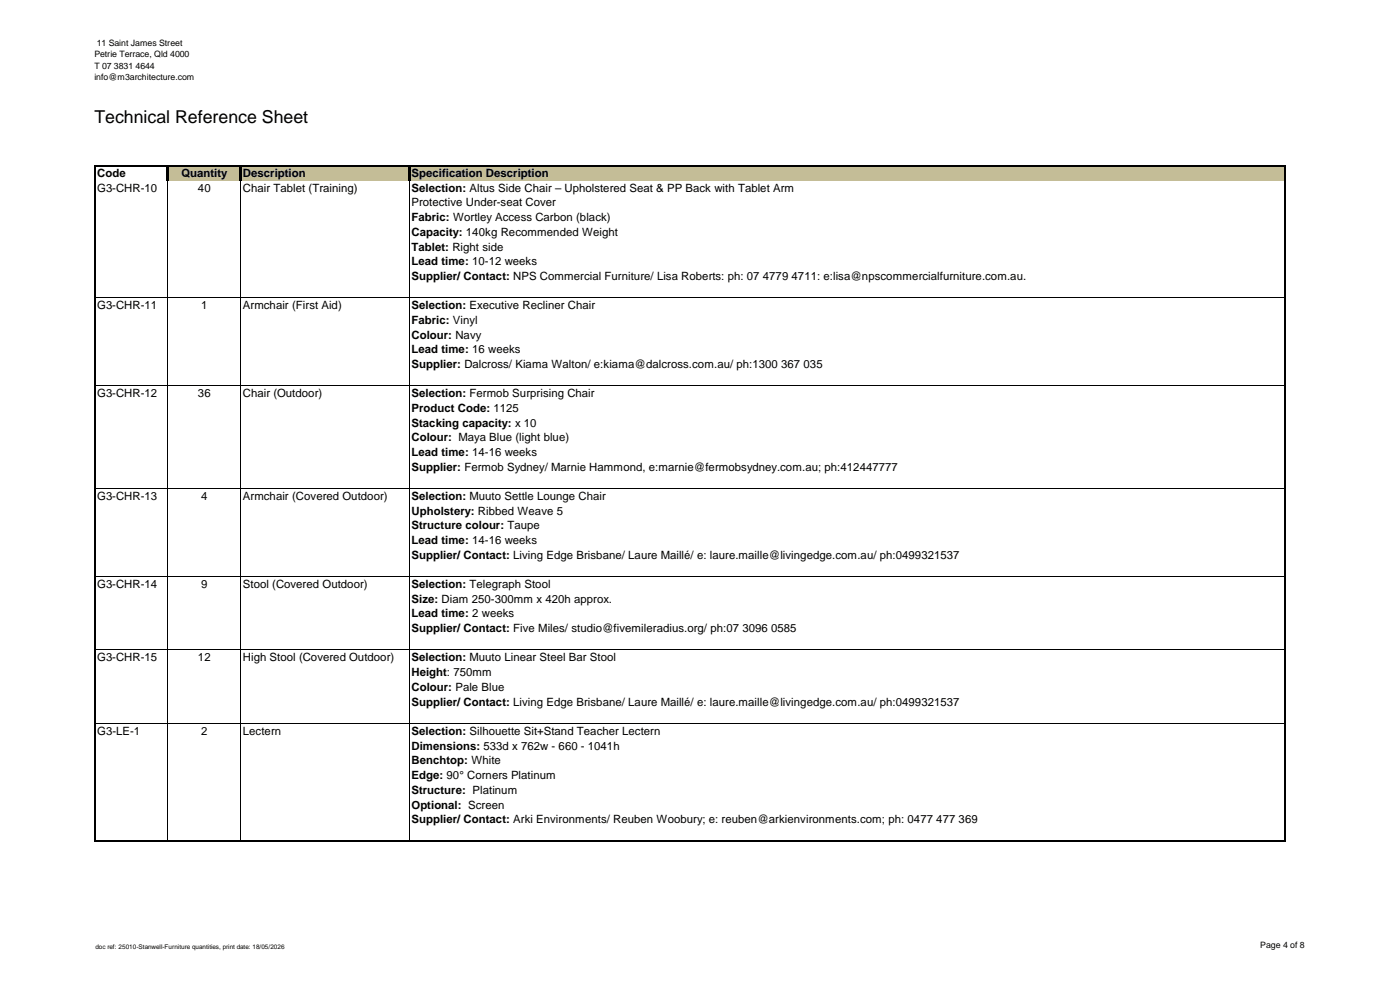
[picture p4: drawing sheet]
<svg xmlns="http://www.w3.org/2000/svg" width="297mm" height="210mm" viewBox="0 0 297 210" stroke-linecap="round" stroke-linejoin="round" font-family="sans-serif">
<defs><g id="words">
<text font-size="3.8" x="20" y="26">Technical Reference Sheet</text>
<g font-size="2.4">
<text x="20.6" y="37.6">Code</text>
<text x="20.6" y="40.6">G3-CHR-10</text>
<text x="38.5" y="37.6">Quantity</text>
<text x="42" y="40.6">40</text>
<text x="51.5" y="37.6">Description</text>
<text x="51.5" y="40.6">Chair Tablet (Training)</text>
<text x="87.3" y="37.6">Specification Description</text>
<text x="87.3" y="40.7">Selection: Altus Side Chair – Upholstered Seat &amp; PP Back with Tablet Arm</text>
<text x="87.3" y="43.8">Protective Under-seat Cover</text>
<text x="87.3" y="46.9">Fabric: Wortley Access Carbon (black)</text>
<text x="87.3" y="50">Capacity: 140kg Recommended Weight</text>
<text x="87.3" y="53.2">Tablet: Right side</text>
<text x="87.3" y="56.3">Lead time: 10-12 weeks</text>
<text x="87.3" y="59.4">Supplier/ Contact: NPS Commercial Furniture/ Lisa Roberts: ph: 07 4779 4711: e:lisa@npscommercialfurniture.com.au.</text>
<text x="20.6" y="65.5">G3-CHR-11</text>
<text x="42.7" y="65.5">1</text>
<text x="51.5" y="65.5">Armchair (First Aid)</text>
<text x="87.3" y="65.6">Selection: Executive Recliner Chair</text>
<text x="87.3" y="68.7">Fabric: Vinyl</text>
<text x="87.3" y="71.8">Colour: Navy</text>
<text x="87.3" y="75">Lead time: 16 weeks</text>
<text x="87.3" y="78.1">Supplier: Dalcross/ Kiama Walton/ e:kiama@dalcross.com.au/ ph:1300 367 035</text>
<text x="20.6" y="84.2">G3-CHR-12</text>
<text x="42" y="84.2">36</text>
<text x="51.5" y="84.2">Chair (Outdoor)</text>
<text x="87.3" y="87.4">Product Code: 1125</text>
<text x="87.3" y="84.2">Selection: Fermob Surprising Chair</text>
<text x="87.3" y="90.5">Stacking capacity: x 10</text>
<text x="87.3" y="93.6">Colour: Maya Blue (light blue)</text>
<text x="87.3" y="96.8">Lead time: 14-16 weeks</text>
<text x="87.3" y="99.9">Supplier: Fermob Sydney/ Marnie Hammond, e:marnie@fermobsydney.com.au; ph:412447777</text>
<text x="20.6" y="106">G3-CHR-13</text>
<text x="42.7" y="106">4</text>
<text x="51.5" y="106">Armchair (Covered Outdoor)</text>
<text x="87.3" y="106">Selection: Muuto Settle Lounge Chair</text>
<text x="87.3" y="109.2">Upholstery: Ribbed Weave 5</text>
<text x="87.3" y="112.3">Structure colour: Taupe</text>
<text x="87.3" y="115.4">Lead time: 14-16 weeks</text>
<text x="87.3" y="118.6">Supplier/ Contact: Living Edge Brisbane/ Laure Maillé/ e: laure.maille@livingedge.com.au/ ph:0499321537</text>
<text x="20.6" y="124.7">G3-CHR-14</text>
<text x="42.7" y="124.7">9</text>
<text x="51.5" y="124.7">Stool (Covered Outdoor)</text>
<text x="87.3" y="124.7">Selection: Telegraph Stool</text>
<text x="87.3" y="127.8">Size: Diam 250-300mm x 420h approx.</text>
<text x="87.3" y="131">Lead time: 2 weeks</text>
<text x="87.3" y="134.1">Supplier/ Contact: Five Miles/ studio@fivemileradius.org/ ph:07 3096 0585</text>
<text x="20.6" y="140.3">G3-CHR-15</text>
<text x="42" y="140.3">12</text>
<text x="51.5" y="140.3">High Stool (Covered Outdoor)</text>
<text x="87.3" y="140.3">Selection: Muuto Linear Steel Bar Stool</text>
<text x="87.3" y="143.4">Height: 750mm</text>
<text x="87.3" y="146.6">Colour: Pale Blue</text>
<text x="87.3" y="149.7">Supplier/ Contact: Living Edge Brisbane/ Laure Maillé/ e: laure.maille@livingedge.com.au/ ph:0499321537</text>
<text x="20.6" y="155.8">G3-LE-1</text>
<text x="42.7" y="155.8">2</text>
<text x="51.5" y="155.8">Lectern</text>
<text x="87.3" y="155.9">Selection: Silhouette Sit+Stand Teacher Lectern</text>
<text x="87.3" y="159">Dimensions: 533d x 762w - 660 - 1041h</text>
<text x="87.3" y="162.1">Benchtop: White</text>
<text x="87.3" y="165.3">Edge: 90° Corners Platinum</text>
<text x="87.3" y="171.5">Optional: Screen</text>
<text x="87.3" y="168.4">Structure: Platinum</text>
<text x="87.3" y="174.7">Supplier/ Contact: Arki Environments/ Reuben Woobury; e: reuben@arkienvironments.com; ph: 0477 477 369</text>
</g>
<g font-size="1.9">
<text x="20.5" y="9.7">11 Saint James Street</text>
<text x="20" y="12.1">Petrie Terrace, Qld 4000</text>
<text x="20" y="14.6">T 07 3831 4644</text>
<text x="20" y="17">info@m3architecture.com</text>
<text x="267.4" y="201.2">Page 4 of 8</text>
</g>
<text font-size="1.4" x="20.3" y="201.3">doc ref: 25010-Stanwell-Furniture quantities, print date: 18/05/2026</text>
</g></defs>
<path d="M35.6 35.3h236.9v3h-236.9z" fill="#c4bd97"/>
<path d="M35.3 35.4h.6v2.9h-.6zM50.8 35.4h.5v2.9h-.5zM86.6 35.4h.5v2.9h-.5z" fill="#000"/>
<path d="M272.6 35.4v2.9" fill="none" stroke="#000" stroke-width=".38"/>
<path d="M20.3 35.3h252.5M35.6 38.4v139.9M51.1 38.4v139.9M86.8 38.4v139.9M272.7 38.4v139.9h-252.4M20.3 63.1h252.4M20.3 81.8h252.4M20.3 103.6h252.4M20.3 122.3h252.4M20.3 137.9h252.4M20.3 153.4h252.4" fill="none" stroke="#000" stroke-width=".21"/>
<path d="M20 35.1h252.8M20.2 35v143.4M272.7 35v143.4M20 178.3h252.8" fill="none" stroke="#000" stroke-width=".25"/>
<use href="#words"/>
</svg>
